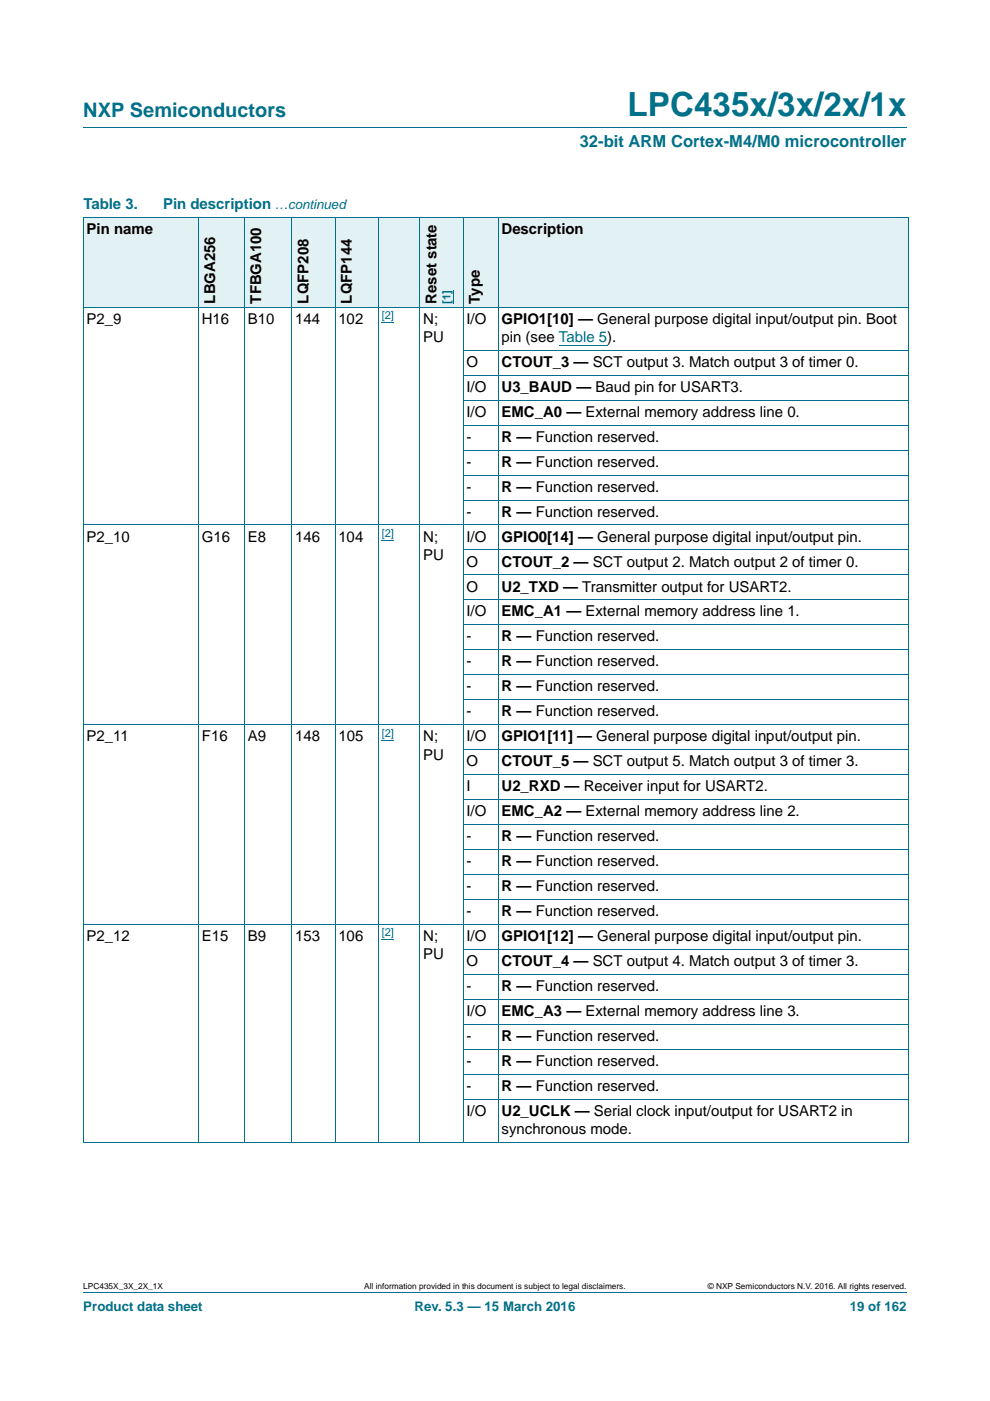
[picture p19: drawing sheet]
<svg xmlns="http://www.w3.org/2000/svg" width="210mm" height="297mm" viewBox="0 0 210 297" stroke-linecap="round" stroke-linejoin="round" font-family="sans-serif">
<defs><g id="words">
<text font-size="7" fill="#00718a" x="133.1" y="24.6">LPC435x/3x/2x/1x</text>
<text font-size="4.2" fill="#00718a" x="17.7" y="24.9">NXP Semiconductors</text>
<text font-size="3.5" fill="#00718a" x="123" y="31.1">32-bit ARM Cortex-M4/M0 microcontroller</text>
<g font-size="3.2" fill="#00718a">
<text x="17.7" y="44.3">Table 3.</text>
<text x="34.6" y="44.3">Pin description</text>
</g>
<g font-size="3.2">
<text x="18.4" y="49.6">Pin name</text>
<text x="106.4" y="49.6">Description</text>
<text x="45.6" y="64.4" transform="rotate(-90 45.6 64.4)">LBGA256</text>
<text x="55.4" y="64.4" transform="rotate(-90 55.4 64.4)">TFBGA100</text>
<text x="65.4" y="64.4" transform="rotate(-90 65.4 64.4)">LQFP208</text>
<text x="74.6" y="64.4" transform="rotate(-90 74.6 64.4)">LQFP144</text>
<text x="92.6" y="64.4" transform="rotate(-90 92.6 64.4)">Reset state</text>
<text x="101.8" y="64.4" transform="rotate(-90 101.8 64.4)">Type</text>
<text x="18.4" y="68.6">P2_9</text>
<text x="42.8" y="68.6">H16</text>
<text x="52.6" y="68.6">B10</text>
<text x="62.6" y="68.6">144</text>
<text x="71.8" y="68.6">102</text>
<text x="89.8" y="68.6">N;</text>
<text x="99" y="68.6">I/O</text>
<text x="106.4" y="68.6">GPIO1[10] — General purpose digital input/output pin. Boot</text>
<text x="89.8" y="72.5">PU</text>
<text x="99" y="77.8">O</text>
<text x="106.4" y="72.5">pin (see Table 5).</text>
<text x="106.4" y="77.8">CTOUT_3 — SCT output 3. Match output 3 of timer 0.</text>
<text x="99" y="83.1">I/O</text>
<text x="106.4" y="83.1">U3_BAUD — Baud pin for USART3.</text>
<text x="99" y="88.4">I/O</text>
<text x="106.4" y="88.4">EMC_A0 — External memory address line 0.</text>
<text x="99" y="93.7">-</text>
<text x="106.4" y="93.7">R — Function reserved.</text>
<text x="99" y="99">-</text>
<text x="106.4" y="99">R — Function reserved.</text>
<text x="99" y="104.3">-</text>
<text x="106.4" y="104.3">R — Function reserved.</text>
<text x="99" y="109.5">-</text>
<text x="106.4" y="109.5">R — Function reserved.</text>
<text x="18.4" y="114.8">P2_10</text>
<text x="42.8" y="114.8">G16</text>
<text x="52.5" y="114.8">E8</text>
<text x="62.6" y="114.8">146</text>
<text x="71.8" y="114.8">104</text>
<text x="89.8" y="114.8">N;</text>
<text x="89.8" y="118.7">PU</text>
<text x="99" y="114.8">I/O</text>
<text x="106.4" y="114.8">GPIO0[14] — General purpose digital input/output pin.</text>
<text x="99" y="125.4">O</text>
<text x="99" y="120.1">O</text>
<text x="106.4" y="120.1">CTOUT_2 — SCT output 2. Match output 2 of timer 0.</text>
<text x="106.4" y="125.4">U2_TXD — Transmitter output for USART2.</text>
<text x="99" y="130.7">I/O</text>
<text x="106.4" y="130.7">EMC_A1 — External memory address line 1.</text>
<text x="99" y="136">-</text>
<text x="106.4" y="136">R — Function reserved.</text>
<text x="99" y="141.3">-</text>
<text x="106.4" y="141.3">R — Function reserved.</text>
<text x="99" y="146.6">-</text>
<text x="106.4" y="146.6">R — Function reserved.</text>
<text x="99" y="151.9">-</text>
<text x="106.4" y="151.9">R — Function reserved.</text>
<text x="18.4" y="157.2">P2_11</text>
<text x="42.8" y="157.2">F16</text>
<text x="52.6" y="157.2">A9</text>
<text x="62.6" y="157.2">148</text>
<text x="71.8" y="157.2">105</text>
<text x="89.8" y="157.2">N;</text>
<text x="89.8" y="161">PU</text>
<text x="99" y="157.2">I/O</text>
<text x="106.4" y="157.2">GPIO1[11] — General purpose digital input/output pin.</text>
<text x="99" y="162.5">O</text>
<text x="99" y="167.7">I</text>
<text x="106.4" y="162.5">CTOUT_5 — SCT output 5. Match output 3 of timer 3.</text>
<text x="106.4" y="167.7">U2_RXD — Receiver input for USART2.</text>
<text x="99" y="173">I/O</text>
<text x="106.4" y="173">EMC_A2 — External memory address line 2.</text>
<text x="99" y="178.3">-</text>
<text x="106.4" y="178.3">R — Function reserved.</text>
<text x="99" y="183.6">-</text>
<text x="106.4" y="183.6">R — Function reserved.</text>
<text x="99" y="188.9">-</text>
<text x="106.4" y="188.9">R — Function reserved.</text>
<text x="99" y="194.2">-</text>
<text x="106.4" y="194.2">R — Function reserved.</text>
<text x="18.4" y="199.5">P2_12</text>
<text x="42.8" y="199.5">E15</text>
<text x="52.5" y="199.5">B9</text>
<text x="62.6" y="199.5">153</text>
<text x="71.8" y="199.5">106</text>
<text x="89.8" y="199.5">N;</text>
<text x="89.8" y="203.4">PU</text>
<text x="99" y="199.5">I/O</text>
<text x="106.4" y="199.5">GPIO1[12] — General purpose digital input/output pin.</text>
<text x="99" y="204.8">O</text>
<text x="106.4" y="204.8">CTOUT_4 — SCT output 4. Match output 3 of timer 3.</text>
<text x="99" y="210.1">-</text>
<text x="99" y="215.4">I/O</text>
<text x="106.4" y="210.1">R — Function reserved.</text>
<text x="106.4" y="215.4">EMC_A3 — External memory address line 3.</text>
<text x="99" y="220.7">-</text>
<text x="106.4" y="220.7">R — Function reserved.</text>
<text x="99" y="226">-</text>
<text x="106.4" y="226">R — Function reserved.</text>
<text x="99" y="231.3">-</text>
<text x="106.4" y="231.3">R — Function reserved.</text>
<text x="99" y="236.5">I/O</text>
<text x="106.4" y="236.5">U2_UCLK — Serial clock input/output for USART2 in</text>
<text x="106.4" y="240.4">synchronous mode.</text>
</g>
<g font-size="2.8" fill="#00718a">
<text x="58.3" y="44.3">…continued</text>
<text x="17.7" y="277.9">Product data sheet</text>
<text x="87.9" y="277.9">Rev. 5.3 — 15 March 2016</text>
<text x="180.2" y="277.9">19 of 162</text>
</g>
<g font-size="2.4" fill="#00f">
<text x="95.5" y="64.4" transform="rotate(-90 95.5 64.4)">[1]</text>
<text x="81" y="67.6">[2]</text>
<text x="81" y="113.9">[2]</text>
<text x="81" y="156.2">[2]</text>
<text x="81" y="198.5">[2]</text>
</g>
<g font-size="1.8">
<text x="17.7" y="273.3">LPC435X_3X_2X_1X</text>
<text x="77.2" y="273.3">All information provided in this document is subject to legal disclaimers.</text>
<text x="150.1" y="273.3">© NXP Semiconductors N.V. 2016. All rights reserved.</text>
</g>
</g></defs>
<path d="M17.7 27h174.6M17.7 273.9h174.6" fill="none" stroke="#00718a" stroke-width=".21"/>
<path d="M81 68.4h2.6M118.6 73.2h10.2M81 114.6h2.6M81 156.9h2.6M81 199.2h2.6" fill="none" stroke="#00f" stroke-width=".21"/>
<g fill="#e2f1f4">
<path d="M17.7 46h24.4v19.1h-24.4z"/>
<path d="M42.1 46h9.8v19.1h-9.8z"/>
<path d="M51.9 46h10v19.1h-10z"/>
<path d="M61.9 46h9.2v19.1h-9.2z"/>
<path d="M71.1 46h9.2v19.1h-9.2z"/>
<path d="M80.3 46h18v19.1h-18z"/>
</g>
<path d="M96.2 61.5v2.9" fill="none" stroke="#00f" stroke-width=".21"/>
<g fill="#e2f1f4">
<path d="M98.3 46h7.4v19.1h-7.4z"/>
<path d="M105.7 46h87v19.1h-87z"/>
</g>
<g fill="none" stroke="#00718a" stroke-width=".21">
<path d="M17.6 46h175.1M17.7 46.1v196M42.1 46v196.2M51.9 46v196.2M61.9 46v196.2M71.1 46v196.2M80.3 46v196.2M89.1 46v196.2M98.3 46v196.2M105.7 46v196.2M192.7 46.1v196M17.6 65.1h175.1"/>
<path d="M98.2 74.3h94.5M98.2 79.6h94.5M98.2 84.8h94.5M98.2 90.1h94.5M98.2 95.4h94.5M17.6 111.3h175.1M98.2 100.7h94.5M98.2 106h94.5M98.2 116.6h94.5M98.2 121.9h94.5M98.2 127.2h94.5M98.2 132.5h94.5"/>
<path d="M98.2 137.8h94.5M17.6 153.6h175.1M98.2 143.1h94.5M98.2 148.3h94.5M98.2 158.9h94.5M98.2 164.2h94.5M98.2 169.5h94.5M98.2 174.8h94.5M17.6 196h175.1M98.2 180.1h94.5M98.2 185.4h94.5M98.2 190.7h94.5"/>
<path d="M98.2 201.3h94.5M98.2 206.6h94.5M98.2 211.8h94.5M98.2 217.1h94.5M98.2 222.4h94.5M98.2 227.7h94.5M98.2 233h94.5M17.6 242.2h175.1"/>
</g>
<use href="#words"/>
</svg>
